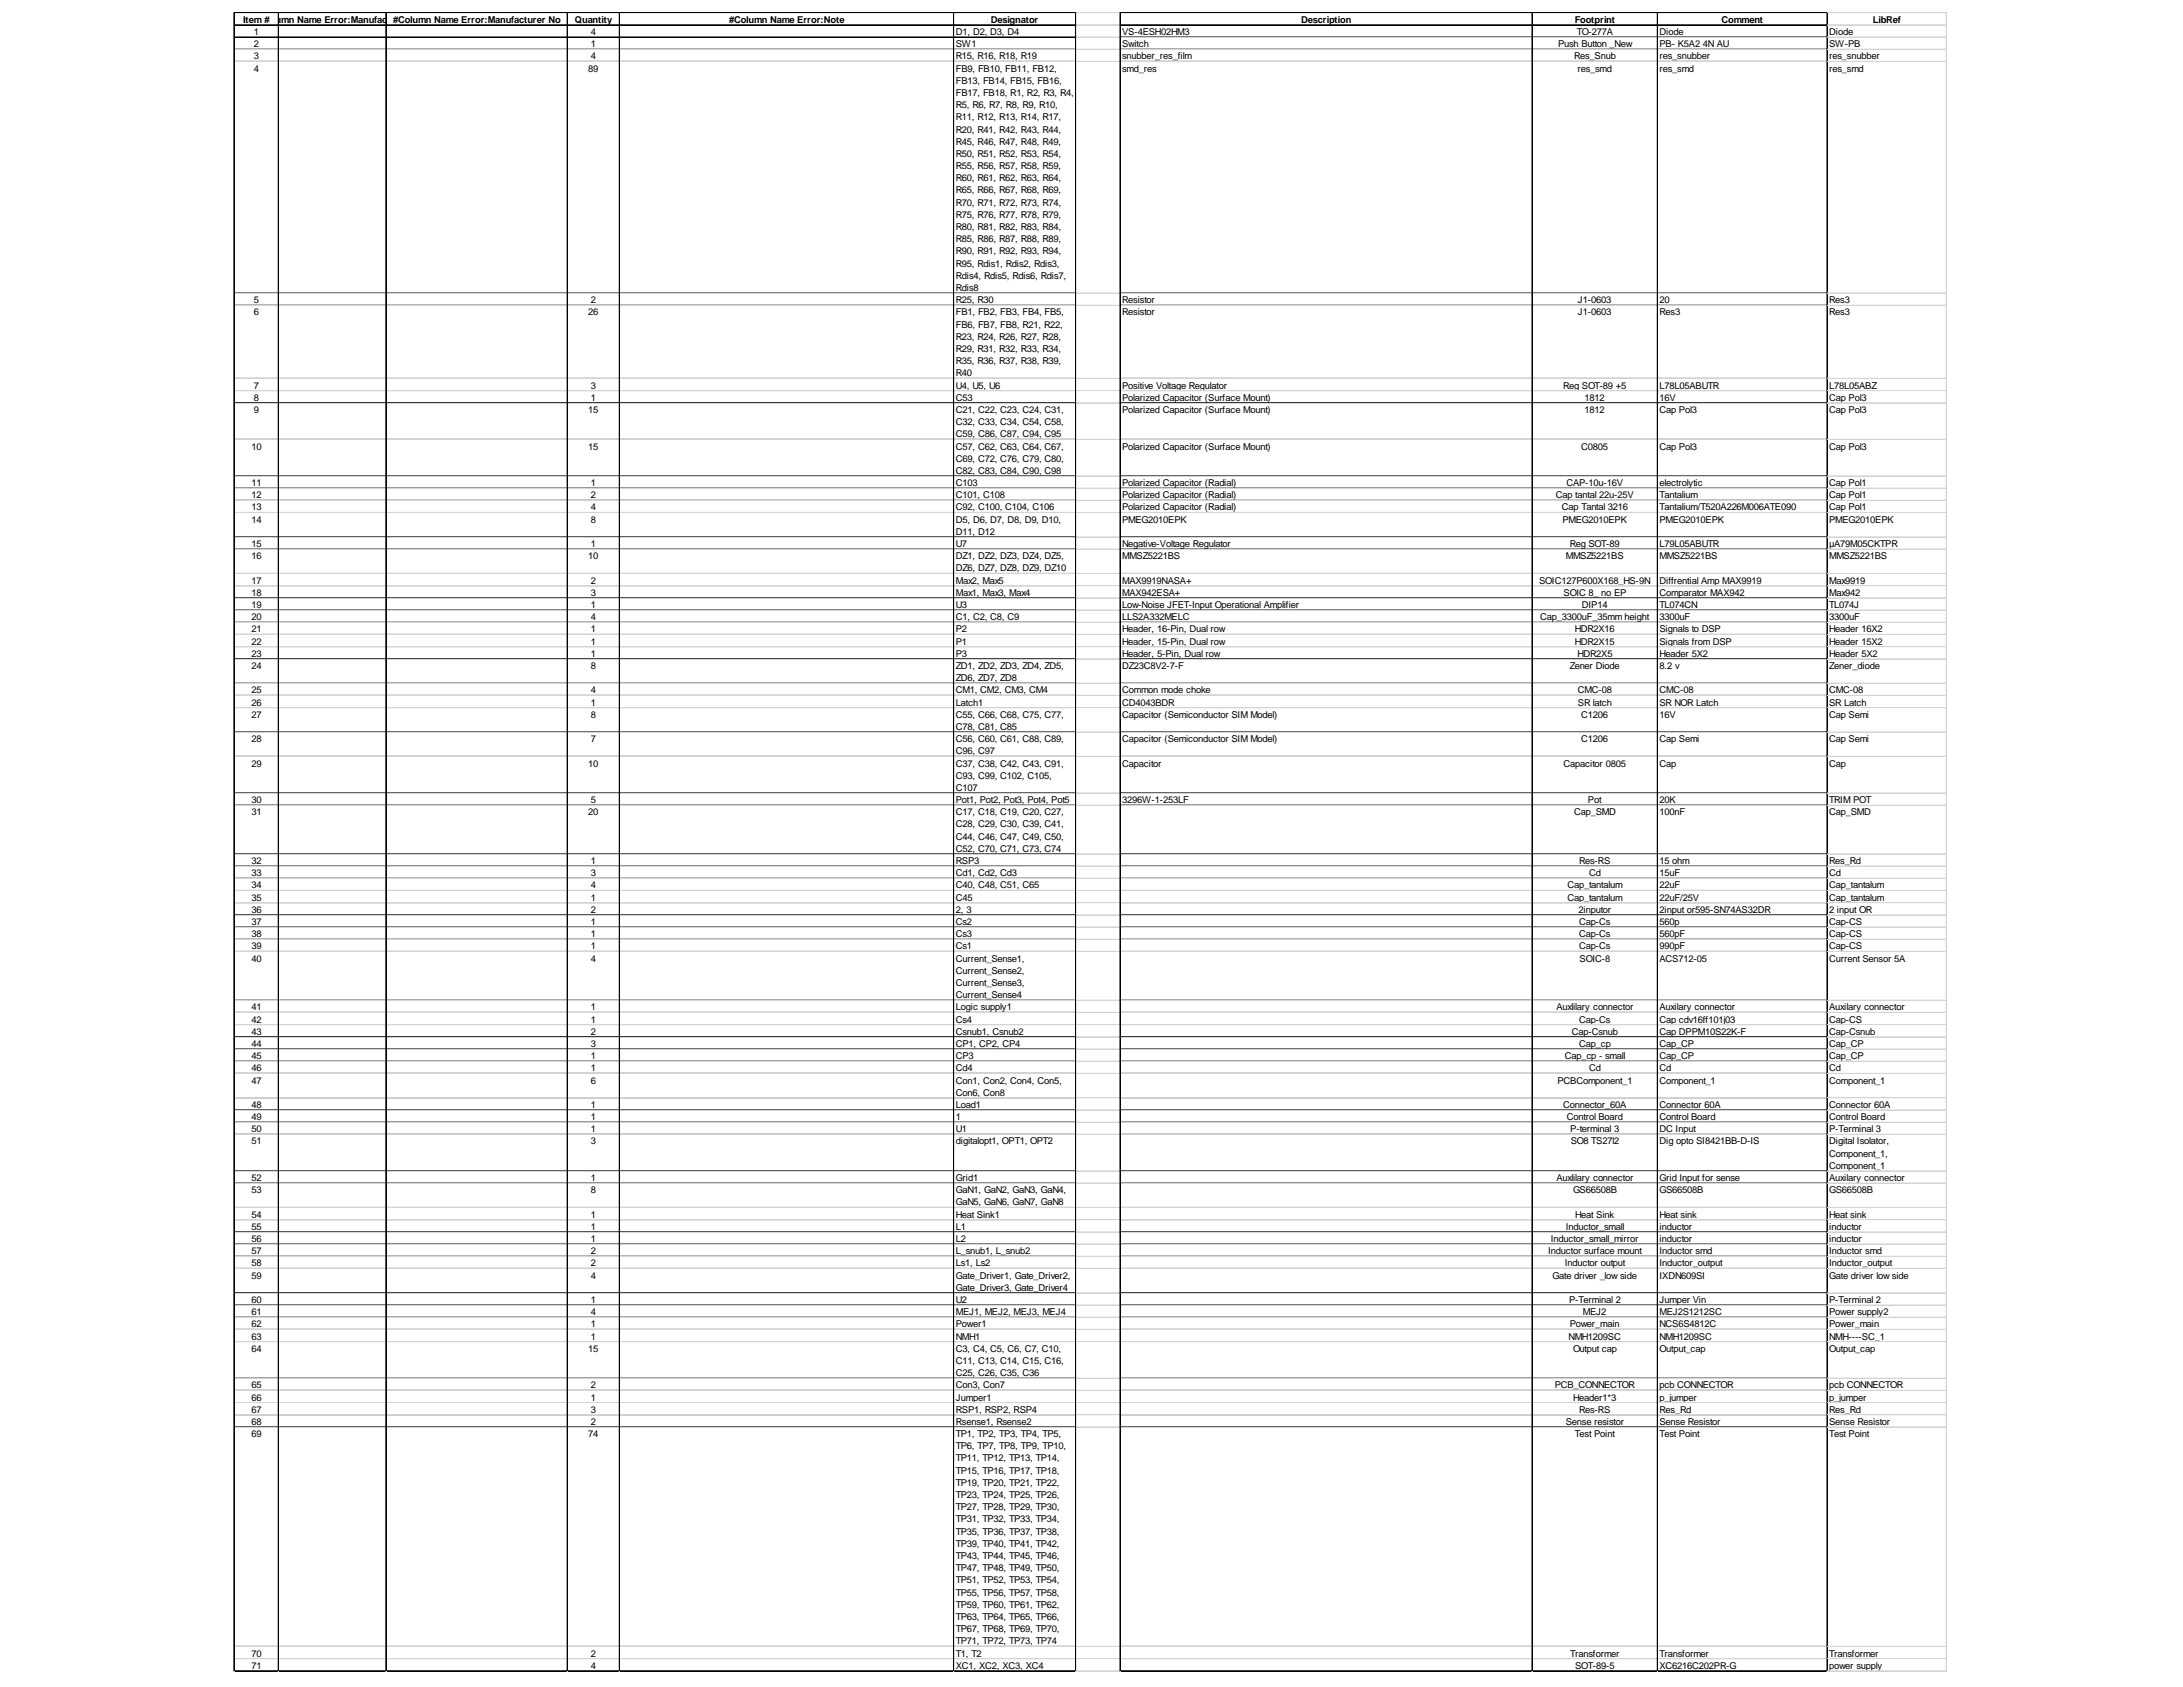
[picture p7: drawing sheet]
<svg xmlns="http://www.w3.org/2000/svg" width="279mm" height="216mm" viewBox="0 0 279 216" stroke-linecap="round" stroke-linejoin="round" font-family="sans-serif">
<defs><g id="words">
<g font-size="1.2">
<text x="31.1" y="2.9">Item #</text>
<text x="32.5" y="4.5">1</text>
<text x="32.8" y="2.9">#Colu</text>
<text x="36" y="2.9">mn Name Error:Manufac</text>
<text x="49.5" y="2.9">tu#rColumn Name Error:Manufacturer No</text>
<text x="51.2" y="2.9">er</text>
<text x="73.6" y="2.9">Quantity</text>
<text x="75.6" y="4.5">4</text>
<text x="93.3" y="2.9">#Column Name Error:Note</text>
<text x="122.3" y="4.5">D1, D2, D3, D4</text>
<text x="126.8" y="2.9">Designator</text>
<text x="143.6" y="4.5">VS-4ESH02HM3</text>
<text x="166.6" y="2.9">Description</text>
<text x="201.5" y="2.9">Footprint</text>
<text x="201.8" y="4.5">TO-277A</text>
<text x="212.4" y="4.5">Diode</text>
<text x="220.3" y="2.9">Comment</text>
<text x="234.1" y="4.5">Diode</text>
<text x="239.7" y="2.9">LibRef</text>
<text x="32.5" y="6">2</text>
<text x="32.5" y="7.6">3</text>
<text x="32.5" y="9.2">4</text>
<text x="75.3" y="9.2">89</text>
<text x="75.6" y="6">1</text>
<text x="75.6" y="7.6">4</text>
<text x="122.3" y="6">SW1</text>
<text x="122.3" y="7.6">R15, R16, R18, R19</text>
<text x="122.3" y="9.2">FB9, FB10, FB11, FB12,</text>
<text x="122.3" y="10.7">FB13, FB14, FB15, FB16,</text>
<text x="143.6" y="6">Switch</text>
<text x="143.6" y="7.6">snubber_res_film</text>
<text x="143.6" y="9.2">smd_res</text>
<text x="199.4" y="6">Push Button _New</text>
<text x="201.5" y="7.6">Res_Snub</text>
<text x="201.9" y="9.2">res_smd</text>
<text x="212.4" y="6">PB- K5A2</text>
<text x="212.4" y="7.6">res_snubber</text>
<text x="212.4" y="9.2">res_smd</text>
<text x="217.9" y="6">4N AU</text>
<text x="234.1" y="6">SW-PB</text>
<text x="234.1" y="7.6">res_snubber</text>
<text x="234.1" y="9.2">res_smd</text>
<text x="122.3" y="12.3">FB17, FB18, R1, R2, R3, R4,</text>
<text x="122.3" y="13.8">R5, R6, R7, R8, R9, R10,</text>
<text x="122.3" y="15.4">R11, R12, R13, R14, R17,</text>
<text x="122.3" y="17">R20, R41, R42, R43, R44,</text>
<text x="122.3" y="18.5">R45, R46, R47, R48, R49,</text>
<text x="122.3" y="20.1">R50, R51, R52, R53, R54,</text>
<text x="122.3" y="21.6">R55, R56, R57, R58, R59,</text>
<text x="122.3" y="23.2">R60, R61, R62, R63, R64,</text>
<text x="122.3" y="24.8">R65, R66, R67, R68, R69,</text>
<text x="122.3" y="26.3">R70, R71, R72, R73, R74,</text>
<text x="122.3" y="27.9">R75, R76, R77, R78, R79,</text>
<text x="122.3" y="29.4">R80, R81, R82, R83, R84,</text>
<text x="122.3" y="31">R85, R86, R87, R88, R89,</text>
<text x="122.3" y="32.6">R90, R91, R92, R93, R94,</text>
<text x="122.3" y="34.1">R95, Rdis1, Rdis2, Rdis3,</text>
<text x="122.3" y="35.7">Rdis4, Rdis5, Rdis6, Rdis7,</text>
<text x="32.5" y="38.8">5</text>
<text x="32.5" y="40.4">6</text>
<text x="75.3" y="40.4">26</text>
<text x="75.6" y="38.8">2</text>
<text x="122.3" y="37.2">Rdis8</text>
<text x="122.3" y="38.8">R25, R30</text>
<text x="122.3" y="40.4">FB1, FB2, FB3, FB4, FB5,</text>
<text x="122.3" y="41.9">FB6, FB7, FB8, R21, R22,</text>
<text x="143.6" y="38.8">Resistor</text>
<text x="143.6" y="40.4">Resistor</text>
<text x="202" y="38.8">J1-0603</text>
<text x="202" y="40.4">J1-0603</text>
<text x="212.4" y="38.8">20</text>
<text x="212.4" y="40.4">Res3</text>
<text x="234.1" y="38.8">Res3</text>
<text x="234.1" y="40.4">Res3</text>
<text x="122.3" y="43.5">R23, R24, R26, R27, R28,</text>
<text x="122.3" y="45">R29, R31, R32, R33, R34,</text>
<text x="122.3" y="46.6">R35, R36, R37, R38, R39,</text>
<text x="32.5" y="49.7">7</text>
<text x="32.5" y="51.3">8</text>
<text x="32.5" y="52.8">9</text>
<text x="75.3" y="52.8">15</text>
<text x="75.6" y="49.7">3</text>
<text x="75.6" y="51.3">1</text>
<text x="122.3" y="48.2">R40</text>
<text x="122.3" y="49.7">U4, U5, U6</text>
<text x="122.3" y="51.3">C53</text>
<text x="122.3" y="52.8">C21, C22, C23, C24, C31,</text>
<text x="143.6" y="49.7">Positive Voltage Regulator</text>
<text x="143.6" y="51.3">Polarized Capacitor (Surface Mount)</text>
<text x="143.6" y="52.8">Polarized Capacitor (Surface Mount)</text>
<text x="200" y="49.7">Reg SOT-89 +5</text>
<text x="202.8" y="51.3">1812</text>
<text x="202.8" y="52.8">1812</text>
<text x="212.4" y="49.7">L78L05ABUTR</text>
<text x="212.4" y="51.3">16V</text>
<text x="212.4" y="52.8">Cap Pol3</text>
<text x="234.1" y="49.7">L78L05ABZ</text>
<text x="234.1" y="51.3">Cap Pol3</text>
<text x="234.1" y="52.8">Cap Pol3</text>
<text x="32.2" y="57.5">10</text>
<text x="75.3" y="57.5">15</text>
<text x="122.3" y="54.4">C32, C33, C34, C54, C58,</text>
<text x="122.3" y="56">C59, C86, C87, C94, C95</text>
<text x="122.3" y="57.5">C57, C62, C63, C64, C67,</text>
<text x="122.3" y="59.1">C69, C72, C76, C79, C80,</text>
<text x="143.6" y="57.5">Polarized Capacitor (Surface Mount)</text>
<text x="202.4" y="57.5">C0805</text>
<text x="212.4" y="57.5">Cap Pol3</text>
<text x="234.1" y="57.5">Cap Pol3</text>
<text x="32.2" y="62.2">11</text>
<text x="32.2" y="63.8">12</text>
<text x="32.2" y="65.3">13</text>
<text x="75.6" y="62.2">1</text>
<text x="75.6" y="63.8">2</text>
<text x="75.6" y="65.3">4</text>
<text x="122.3" y="60.6">C82, C83, C84, C90, C98</text>
<text x="122.3" y="62.2">C103</text>
<text x="122.3" y="63.8">C101, C108</text>
<text x="122.3" y="65.3">C92, C100, C104, C106</text>
<text x="143.6" y="62.2">Polarized Capacitor (Radial)</text>
<text x="143.6" y="63.8">Polarized Capacitor (Radial)</text>
<text x="143.6" y="65.3">Polarized Capacitor (Radial)</text>
<text x="199.1" y="63.8">Cap tantal 22u-25V</text>
<text x="199.9" y="65.3">Cap Tantal 3216</text>
<text x="200.5" y="62.2">CAP-10u-16V</text>
<text x="212.4" y="62.2">electrolytic</text>
<text x="212.4" y="63.8">Tantalium</text>
<text x="212.4" y="65.3">Tantalium/T520A226M006ATE090</text>
<text x="234.1" y="62.2">Cap Pol1</text>
<text x="234.1" y="63.8">Cap Pol1</text>
<text x="234.1" y="65.3">Cap Pol1</text>
<text x="32.2" y="66.9">14</text>
<text x="32.2" y="70">15</text>
<text x="32.2" y="71.6">16</text>
<text x="75.3" y="71.6">10</text>
<text x="75.6" y="66.9">8</text>
<text x="75.6" y="70">1</text>
<text x="122.3" y="66.9">D5, D6, D7, D8, D9, D10,</text>
<text x="122.3" y="68.5">D11, D12</text>
<text x="122.3" y="70">U7</text>
<text x="122.3" y="71.6">DZ1, DZ2, DZ3, DZ4, DZ5,</text>
<text x="143.6" y="66.9">PMEG2010EPK</text>
<text x="143.6" y="70">Negative-Voltage Regulator</text>
<text x="143.6" y="71.6">MMSZ5221BS</text>
<text x="200" y="66.9">PMEG2010EPK</text>
<text x="200.4" y="71.6">MMSZ5221BS</text>
<text x="200.9" y="70">Reg SOT-89</text>
<text x="212.4" y="66.9">PMEG2010EPK</text>
<text x="212.4" y="70">L79L05ABUTR</text>
<text x="212.4" y="71.6">MMSZ5221BS</text>
<text x="234.1" y="66.9">PMEG2010EPK</text>
<text x="234.1" y="70">µA79M05CKTPR</text>
<text x="234.1" y="71.6">MMSZ5221BS</text>
<text x="32.2" y="74.7">17</text>
<text x="32.2" y="76.3">18</text>
<text x="32.2" y="77.8">19</text>
<text x="75.6" y="74.7">2</text>
<text x="75.6" y="76.3">3</text>
<text x="75.6" y="77.8">1</text>
<text x="122.3" y="73.1">DZ6, DZ7, DZ8, DZ9, DZ10</text>
<text x="122.3" y="74.7">Max2, Max5</text>
<text x="122.3" y="76.3">Max1, Max3, Max4</text>
<text x="122.3" y="77.8">U3</text>
<text x="143.6" y="74.7">MAX9919NASA+</text>
<text x="143.6" y="76.3">MAX942ESA+</text>
<text x="143.6" y="77.8">Low-Noise JFET-Input Operational Amplifier</text>
<text x="197" y="74.7">SOIC127P600X168_HS-9N</text>
<text x="200.1" y="76.3">SOIC 8_ no EP</text>
<text x="202.5" y="77.8">DIP14</text>
<text x="212.4" y="74.7">Diffrential Amp MAX9919</text>
<text x="212.4" y="76.3">Comparator MAX942</text>
<text x="212.4" y="77.8">TL074CN</text>
<text x="234.1" y="74.7">Max9919</text>
<text x="234.1" y="76.3">Max942</text>
<text x="234.1" y="77.8">TL074J</text>
<text x="32.2" y="79.4">20</text>
<text x="32.2" y="80.9">21</text>
<text x="32.2" y="82.5">22</text>
<text x="75.6" y="79.4">4</text>
<text x="75.6" y="80.9">1</text>
<text x="75.6" y="82.5">1</text>
<text x="122.3" y="79.4">C1, C2, C8, C9</text>
<text x="122.3" y="80.9">P2</text>
<text x="122.3" y="82.5">P1</text>
<text x="143.6" y="79.4">LLS2A332MELC</text>
<text x="143.6" y="80.9">Header, 16-Pin, Dual row</text>
<text x="143.6" y="82.5">Header, 15-Pin, Dual row</text>
<text x="197.1" y="79.4">Cap_3300uF_35mm height</text>
<text x="201.5" y="80.9">HDR2X16</text>
<text x="201.5" y="82.5">HDR2X15</text>
<text x="212.4" y="79.4">3300uF</text>
<text x="212.4" y="80.9">Signals to DSP</text>
<text x="212.4" y="82.5">Signals from DSP</text>
<text x="234.1" y="79.4">3300uF</text>
<text x="234.1" y="80.9">Header 16X2</text>
<text x="234.1" y="82.5">Header 15X2</text>
<text x="32.2" y="84.1">23</text>
<text x="32.2" y="85.6">24</text>
<text x="32.2" y="88.7">25</text>
<text x="75.6" y="84.1">1</text>
<text x="75.6" y="85.6">8</text>
<text x="75.6" y="88.7">4</text>
<text x="122.3" y="84.1">P3</text>
<text x="122.3" y="85.6">ZD1, ZD2, ZD3, ZD4, ZD5,</text>
<text x="122.3" y="87.2">ZD6, ZD7, ZD8</text>
<text x="122.3" y="88.7">CM1, CM2, CM3, CM4</text>
<text x="143.6" y="84.1">Header, 5-Pin, Dual row</text>
<text x="143.6" y="85.6">DZ23C8V2-7-F</text>
<text x="143.6" y="88.7">Common mode choke</text>
<text x="200.9" y="85.6">Zener Diode</text>
<text x="201.9" y="84.1">HDR2X5</text>
<text x="202" y="88.7">CMC-08</text>
<text x="212.4" y="84.1">Header 5X2</text>
<text x="212.4" y="85.6">8.2 v</text>
<text x="212.4" y="88.7">CMC-08</text>
<text x="234.1" y="84.1">Header 5X2</text>
<text x="234.1" y="85.6">Zener_diode</text>
<text x="234.1" y="88.7">CMC-08</text>
<text x="32.2" y="90.3">26</text>
<text x="32.2" y="91.9">27</text>
<text x="32.2" y="95">28</text>
<text x="75.6" y="90.3">1</text>
<text x="75.6" y="91.9">8</text>
<text x="75.6" y="95">7</text>
<text x="122.3" y="90.3">Latch1</text>
<text x="122.3" y="91.9">C55, C66, C68, C75, C77,</text>
<text x="122.3" y="93.4">C78, C81, C85</text>
<text x="122.3" y="95">C56, C60, C61, C88, C89,</text>
<text x="143.6" y="90.3">CD4043BDR</text>
<text x="143.6" y="91.9">Capacitor (Semiconductor SIM Model)</text>
<text x="143.6" y="95">Capacitor (Semiconductor SIM Model)</text>
<text x="202" y="90.3">SR latch</text>
<text x="202.4" y="91.9">C1206</text>
<text x="202.4" y="95">C1206</text>
<text x="212.4" y="90.3">SR NOR Latch</text>
<text x="212.4" y="91.9">16V</text>
<text x="212.4" y="95">Cap Semi</text>
<text x="234.1" y="90.3">SR Latch</text>
<text x="234.1" y="91.9">Cap Semi</text>
<text x="234.1" y="95">Cap Semi</text>
<text x="32.2" y="98.1">29</text>
<text x="75.3" y="98.1">10</text>
<text x="122.3" y="96.5">C96, C97</text>
<text x="122.3" y="98.1">C37, C38, C42, C43, C91,</text>
<text x="122.3" y="99.7">C93, C99, C102, C105,</text>
<text x="122.3" y="101.2">C107</text>
<text x="143.6" y="98.1">Capacitor</text>
<text x="200.1" y="98.1">Capacitor 0805</text>
<text x="212.4" y="98.1">Cap</text>
<text x="234.1" y="98.1">Cap</text>
<text x="32.2" y="102.8">30</text>
<text x="32.2" y="104.3">31</text>
<text x="75.3" y="104.3">20</text>
<text x="75.6" y="102.8">5</text>
<text x="122.3" y="102.8">Pot1, Pot2, Pot3, Pot4, Pot5</text>
<text x="122.3" y="104.3">C17, C18, C19, C20, C27,</text>
<text x="122.3" y="105.9">C28, C29, C30, C39, C41,</text>
<text x="122.3" y="107.5">C44, C46, C47, C49, C50,</text>
<text x="143.6" y="102.8">3296W-1-253LF</text>
<text x="201.5" y="104.3">Cap_SMD</text>
<text x="203.2" y="102.8">Pot</text>
<text x="212.4" y="102.8">20K</text>
<text x="212.4" y="104.3">100nF</text>
<text x="234.1" y="102.8">TRIM POT</text>
<text x="234.1" y="104.3">Cap_SMD</text>
<text x="32.2" y="110.6">32</text>
<text x="32.2" y="112.1">33</text>
<text x="32.2" y="113.7">34</text>
<text x="75.6" y="110.6">1</text>
<text x="75.6" y="112.1">3</text>
<text x="75.6" y="113.7">4</text>
<text x="122.3" y="109">C52, C70, C71, C73, C74</text>
<text x="122.3" y="110.6">RSP3</text>
<text x="122.3" y="112.1">Cd1, Cd2, Cd3</text>
<text x="122.3" y="113.7">C40, C48, C51, C65</text>
<text x="200.6" y="113.7">Cap_tantalum</text>
<text x="202.1" y="110.6">Res-RS</text>
<text x="203.4" y="112.1">Cd</text>
<text x="212.4" y="110.6">15 ohm</text>
<text x="212.4" y="112.1">15uF</text>
<text x="212.4" y="113.7">22uF</text>
<text x="234.1" y="110.6">Res_Rd</text>
<text x="234.1" y="112.1">Cd</text>
<text x="234.1" y="113.7">Cap_tantalum</text>
<text x="32.2" y="115.3">35</text>
<text x="32.2" y="116.8">36</text>
<text x="32.2" y="118.4">37</text>
<text x="32.2" y="119.9">38</text>
<text x="75.6" y="115.3">1</text>
<text x="75.6" y="116.8">2</text>
<text x="75.6" y="118.4">1</text>
<text x="75.6" y="119.9">1</text>
<text x="122.3" y="115.3">C45</text>
<text x="122.3" y="116.8">2, 3</text>
<text x="122.3" y="118.4">Cs2</text>
<text x="122.3" y="119.9">Cs3</text>
<text x="200.6" y="115.3">Cap_tantalum</text>
<text x="202" y="116.8">2inputor</text>
<text x="202.1" y="118.4">Cap-Cs</text>
<text x="202.1" y="119.9">Cap-Cs</text>
<text x="212.4" y="115.3">22uF/25V</text>
<text x="212.4" y="116.8">2input or595-SN74AS32DR</text>
<text x="212.4" y="118.4">560p</text>
<text x="212.4" y="119.9">560pF</text>
<text x="234.1" y="115.3">Cap_tantalum</text>
<text x="234.1" y="116.8">2 input OR</text>
<text x="234.1" y="118.4">Cap-CS</text>
<text x="234.1" y="119.9">Cap-CS</text>
<text x="32.2" y="121.5">39</text>
<text x="32.2" y="123.1">40</text>
<text x="75.6" y="121.5">1</text>
<text x="75.6" y="123.1">4</text>
<text x="122.3" y="121.5">Cs1</text>
<text x="122.3" y="123.1">Current_Sense1,</text>
<text x="122.3" y="124.6">Current_Sense2,</text>
<text x="202.1" y="121.5">Cap-Cs</text>
<text x="202.2" y="123.1">SOIC-8</text>
<text x="212.4" y="121.5">990pF</text>
<text x="212.4" y="123.1">ACS712-05</text>
<text x="234.1" y="121.5">Cap-CS</text>
<text x="234.1" y="123.1">Current Sensor 5A</text>
<text x="32.2" y="129.3">41</text>
<text x="32.2" y="130.9">42</text>
<text x="75.6" y="129.3">1</text>
<text x="75.6" y="130.9">1</text>
<text x="122.3" y="126.2">Current_Sense3,</text>
<text x="122.3" y="127.7">Current_Sense4</text>
<text x="122.3" y="129.3">Logic supply1</text>
<text x="122.3" y="130.9">Cs4</text>
<text x="199.2" y="129.3">Auxlilary connector</text>
<text x="202.1" y="130.9">Cap-Cs</text>
<text x="212.4" y="129.3">Auxilary connector</text>
<text x="212.4" y="130.9">Cap cdv16ff101j03</text>
<text x="234.1" y="129.3">Auxilary connector</text>
<text x="234.1" y="130.9">Cap-CS</text>
<text x="32.2" y="132.4">43</text>
<text x="32.2" y="134">44</text>
<text x="32.2" y="135.5">45</text>
<text x="32.2" y="137.1">46</text>
<text x="75.6" y="132.4">2</text>
<text x="75.6" y="134">3</text>
<text x="75.6" y="135.5">1</text>
<text x="75.6" y="137.1">1</text>
<text x="122.3" y="132.4">Csnub1, Csnub2</text>
<text x="122.3" y="134">CP1, CP2, CP4</text>
<text x="122.3" y="135.5">CP3</text>
<text x="122.3" y="137.1">Cd4</text>
<text x="200.3" y="135.5">Cap_cp - small</text>
<text x="201.2" y="132.4">Cap-Csnub</text>
<text x="202.1" y="134">Cap_cp</text>
<text x="203.4" y="137.1">Cd</text>
<text x="212.4" y="132.4">Cap DPPM10S22K-F</text>
<text x="212.4" y="134">Cap_CP</text>
<text x="212.4" y="135.5">Cap_CP</text>
<text x="212.4" y="137.1">Cd</text>
<text x="234.1" y="132.4">Cap-Csnub</text>
<text x="234.1" y="134">Cap_CP</text>
<text x="234.1" y="135.5">Cap_CP</text>
<text x="234.1" y="137.1">Cd</text>
<text x="32.2" y="138.7">47</text>
<text x="32.2" y="141.8">48</text>
<text x="32.2" y="143.3">49</text>
<text x="75.6" y="138.7">6</text>
<text x="75.6" y="141.8">1</text>
<text x="75.6" y="143.3">1</text>
<text x="122.3" y="138.7">Con1, Con2, Con4, Con5,</text>
<text x="122.3" y="140.2">Con6, Con8</text>
<text x="122.3" y="141.8">Load1</text>
<text x="122.3" y="143.3">1</text>
<text x="199.3" y="138.7">PCBComponent_1</text>
<text x="200" y="141.8">Connector_60A</text>
<text x="200.5" y="143.3">Control Board</text>
<text x="212.4" y="138.7">Component_1</text>
<text x="212.4" y="141.8">Connector 60A</text>
<text x="212.4" y="143.3">Control Board</text>
<text x="234.1" y="138.7">Component_1</text>
<text x="234.1" y="141.8">Connector 60A</text>
<text x="234.1" y="143.3">Control Board</text>
<text x="32.2" y="144.9">50</text>
<text x="32.2" y="146.5">51</text>
<text x="75.6" y="144.9">1</text>
<text x="75.6" y="146.5">3</text>
<text x="122.3" y="144.9">U1</text>
<text x="122.3" y="146.5">digitalopt1, OPT1, OPT2</text>
<text x="201" y="144.9">P-terminal 3</text>
<text x="201" y="146.5">SO8 TS27l2</text>
<text x="212.4" y="144.9">DC Input</text>
<text x="212.4" y="146.5">Dig opto SI8421BB-D-IS</text>
<text x="234.1" y="144.9">P-Terminal 3</text>
<text x="234.1" y="146.5">Digital Isolator,</text>
<text x="234.1" y="148">Component_1,</text>
<text x="234.1" y="149.6">Component_1</text>
<text x="32.2" y="151.1">52</text>
<text x="32.2" y="152.7">53</text>
<text x="32.2" y="155.8">54</text>
<text x="75.6" y="151.1">1</text>
<text x="75.6" y="152.7">8</text>
<text x="75.6" y="155.8">1</text>
<text x="122.3" y="151.1">Grid1</text>
<text x="122.3" y="152.7">GaN1, GaN2, GaN3, GaN4,</text>
<text x="122.3" y="154.3">GaN5, GaN6, GaN7, GaN8</text>
<text x="122.3" y="155.8">Heat Sink1</text>
<text x="199.2" y="151.1">Auxlilary connector</text>
<text x="201.3" y="152.7">GS66508B</text>
<text x="201.6" y="155.8">Heat Sink</text>
<text x="212.4" y="151.1">Grid Input for sense</text>
<text x="212.4" y="152.7">GS66508B</text>
<text x="212.4" y="155.8">Heat sink</text>
<text x="234.1" y="151.1">Auxilary connector</text>
<text x="234.1" y="152.7">GS66508B</text>
<text x="234.1" y="155.8">Heat sink</text>
<text x="32.2" y="157.4">55</text>
<text x="32.2" y="159">56</text>
<text x="32.2" y="160.5">57</text>
<text x="75.6" y="157.4">1</text>
<text x="75.6" y="159">1</text>
<text x="75.6" y="160.5">2</text>
<text x="122.3" y="157.4">L1</text>
<text x="122.3" y="159">L2</text>
<text x="122.3" y="160.5">L_snub1, L_snub2</text>
<text x="198.1" y="160.5">Inductor surface mount</text>
<text x="198.5" y="159">Inductor_small_mirror</text>
<text x="200.4" y="157.4">Inductor_small</text>
<text x="212.4" y="157.4">inductor</text>
<text x="212.4" y="159">inductor</text>
<text x="212.4" y="160.5">Inductor smd</text>
<text x="234.1" y="157.4">inductor</text>
<text x="234.1" y="159">inductor</text>
<text x="234.1" y="160.5">Inductor smd</text>
<text x="32.2" y="162.1">58</text>
<text x="32.2" y="163.6">59</text>
<text x="32.2" y="166.8">60</text>
<text x="75.6" y="162.1">2</text>
<text x="75.6" y="163.6">4</text>
<text x="75.6" y="166.8">1</text>
<text x="122.3" y="162.1">Ls1, Ls2</text>
<text x="122.3" y="163.6">Gate_Driver1, Gate_Driver2,</text>
<text x="122.3" y="165.2">Gate_Driver3, Gate_Driver4</text>
<text x="122.3" y="166.8">U2</text>
<text x="198.7" y="163.6">Gate driver _low side</text>
<text x="200.3" y="162.1">Inductor output</text>
<text x="200.8" y="166.8">P-Terminal 2</text>
<text x="212.4" y="162.1">Inductor_output</text>
<text x="212.4" y="163.6">IXDN609SI</text>
<text x="212.4" y="166.8">Jumper Vin</text>
<text x="234.1" y="162.1">Inductor_output</text>
<text x="234.1" y="163.6">Gate driver low side</text>
<text x="234.1" y="166.8">P-Terminal 2</text>
<text x="32.2" y="168.3">61</text>
<text x="32.2" y="169.9">62</text>
<text x="32.2" y="171.4">63</text>
<text x="32.2" y="173">64</text>
<text x="75.3" y="173">15</text>
<text x="75.6" y="168.3">4</text>
<text x="75.6" y="169.9">1</text>
<text x="75.6" y="171.4">1</text>
<text x="122.3" y="168.3">MEJ1, MEJ2, MEJ3, MEJ4</text>
<text x="122.3" y="169.9">Power1</text>
<text x="122.3" y="171.4">NMH1</text>
<text x="122.3" y="173">C3, C4, C5, C6, C7, C10,</text>
<text x="200.8" y="171.4">NMH1209SC</text>
<text x="200.9" y="169.9">Power_main</text>
<text x="201.3" y="173">Output cap</text>
<text x="202.6" y="168.3">MEJ2</text>
<text x="212.4" y="168.3">MEJ2S1212SC</text>
<text x="212.4" y="169.9">NCS6S4812C</text>
<text x="212.4" y="171.4">NMH1209SC</text>
<text x="212.4" y="173">Output_cap</text>
<text x="234.1" y="168.3">Power supply2</text>
<text x="234.1" y="169.9">Power_main</text>
<text x="234.1" y="171.4">NMH----SC_1</text>
<text x="234.1" y="173">Output_cap</text>
<text x="32.2" y="177.7">65</text>
<text x="32.2" y="179.2">66</text>
<text x="75.6" y="177.7">2</text>
<text x="75.6" y="179.2">1</text>
<text x="122.3" y="174.6">C11, C13, C14, C15, C16,</text>
<text x="122.3" y="176.1">C25, C26, C35, C36</text>
<text x="122.3" y="177.7">Con3, Con7</text>
<text x="122.3" y="179.2">Jumper1</text>
<text x="199" y="177.7">PCB_CONNECTOR</text>
<text x="201.3" y="179.2">Header1*3</text>
<text x="212.4" y="177.7">pcb CONNECTOR</text>
<text x="212.4" y="179.2">p_jumper</text>
<text x="234.1" y="177.7">pcb CONNECTOR</text>
<text x="234.1" y="179.2">p_jumper</text>
<text x="32.2" y="180.8">67</text>
<text x="32.2" y="182.4">68</text>
<text x="32.2" y="183.9">69</text>
<text x="75.3" y="183.9">74</text>
<text x="75.6" y="180.8">3</text>
<text x="75.6" y="182.4">2</text>
<text x="122.3" y="180.8">RSP1, RSP2, RSP4</text>
<text x="122.3" y="182.4">Rsense1, Rsense2</text>
<text x="122.3" y="183.9">TP1, TP2, TP3, TP4, TP5,</text>
<text x="122.3" y="185.5">TP6, TP7, TP8, TP9, TP10,</text>
<text x="200.4" y="182.4">Sense resistor</text>
<text x="201.5" y="183.9">Test Point</text>
<text x="202.1" y="180.8">Res-RS</text>
<text x="212.4" y="180.8">Res_Rd</text>
<text x="212.4" y="182.4">Sense Resistor</text>
<text x="212.4" y="183.9">Test Point</text>
<text x="234.1" y="180.8">Res_Rd</text>
<text x="234.1" y="182.4">Sense Resistor</text>
<text x="234.1" y="183.9">Test Point</text>
<text x="122.3" y="187">TP11, TP12, TP13, TP14,</text>
<text x="122.3" y="188.6">TP15, TP16, TP17, TP18,</text>
<text x="122.3" y="190.2">TP19, TP20, TP21, TP22,</text>
<text x="122.3" y="191.7">TP23, TP24, TP25, TP26,</text>
<text x="122.3" y="193.3">TP27, TP28, TP29, TP30,</text>
<text x="122.3" y="194.8">TP31, TP32, TP33, TP34,</text>
<text x="122.3" y="196.4">TP35, TP36, TP37, TP38,</text>
<text x="122.3" y="198">TP39, TP40, TP41, TP42,</text>
<text x="122.3" y="199.5">TP43, TP44, TP45, TP46,</text>
<text x="122.3" y="201.1">TP47, TP48, TP49, TP50,</text>
<text x="122.3" y="202.6">TP51, TP52, TP53, TP54,</text>
<text x="122.3" y="204.2">TP55, TP56, TP57, TP58,</text>
<text x="122.3" y="205.8">TP59, TP60, TP61, TP62,</text>
<text x="122.3" y="207.3">TP63, TP64, TP65, TP66,</text>
<text x="122.3" y="208.9">TP67, TP68, TP69, TP70,</text>
<text x="32.2" y="212">70</text>
<text x="32.2" y="213.6">71</text>
<text x="75.6" y="212">2</text>
<text x="75.6" y="213.6">4</text>
<text x="122.3" y="210.4">TP71, TP72, TP73, TP74</text>
<text x="122.3" y="212">T1, T2</text>
<text x="122.3" y="213.6">XC1, XC2, XC3, XC4</text>
<text x="201" y="212">Transformer</text>
<text x="201.6" y="213.6">SOT-89-5</text>
<text x="212.4" y="212">Transformer</text>
<text x="212.4" y="213.6">XC6216C202PR-G</text>
<text x="234.1" y="212">Transformer</text>
<text x="234.1" y="213.6">power supply</text>
</g>
</g></defs>
<g fill="none" stroke="#000" stroke-width=".13">
<path d="M29.9 1.6v212.3M30 1.6v212.3M30 1.6h107.7M30 3.2h107.7M30 4.7h5.6M30 4.8h5.6M30 6.3h5.6M30 7.9h5.6M35.6 1.7v212.2M35.7 4.7h13.7M35.7 4.8h13.7M35.7 6.3h13.7"/>
<path d="M35.7 7.9h13.7M49.4 1.7v212.2M49.5 4.7h23.1M49.5 4.8h23.1M49.5 6.3h23.1M49.5 7.9h23.1M72.6 1.7v212.2M72.7 4.7h6.6M72.7 4.8h6.6M72.7 6.3h6.6M72.7 7.9h6.6M79.3 1.7v212.2"/>
<path d="M79.3 4.7h42.8M79.3 4.8h42.8M79.3 6.3h42.8M79.3 7.9h42.8M122.1 1.7v212.2M122.1 4.7h15.6M122.1 4.8h15.6M122.1 6.3h15.6M122.1 7.9h15.6M137.7 1.7v212.2M143.3 1.6v212.3M143.4 1.6v212.3"/>
<path d="M143.4 1.6h90.5M143.4 3.2h90.5M143.4 4.7h52.7M143.4 6.3h52.7M143.4 7.9h52.7M196.1 1.7v212.2M196.1 4.7h16M196.1 6.3h16M196.1 7.9h16M212.1 1.7v212.2M212.2 1.7v212.2M212.2 4.7h21.6"/>
<path d="M212.2 6.3h21.6M212.2 7.9h21.6M233.8 1.7v212.2M233.9 1.7v212.2M30 37.5h5.6M30 39.1h5.6M35.7 37.5h13.7M35.7 39.1h13.7M49.5 37.5h23.1M49.5 39.1h23.1M72.7 37.5h6.6M72.7 39.1h6.6"/>
<path d="M79.3 37.5h42.8M79.3 39.1h42.8M122.1 37.5h15.6M122.1 39.1h15.6M143.4 37.5h52.7M143.4 39.1h52.7M196.1 37.5h16M196.1 39.1h16M212.2 37.5h21.6M212.2 39.1h21.6M30 48.4h5.6M30 50h5.6"/>
<path d="M30 51.5h5.6M30 56.2h5.6M35.7 48.4h13.7M35.7 50h13.7M35.7 51.5h13.7M35.7 56.2h13.7M49.5 48.4h23.1M49.5 50h23.1M49.5 51.5h23.1M49.5 56.2h23.1M72.7 48.4h6.6M72.7 50h6.6"/>
<path d="M72.7 51.5h6.6M72.7 56.2h6.6M79.3 48.4h42.8M79.3 50h42.8M79.3 51.5h42.8M79.3 56.2h42.8M122.1 48.4h15.6M122.1 50h15.6M122.1 51.5h15.6M122.1 56.2h15.6M143.4 48.4h52.7M143.4 50h52.7"/>
<path d="M143.4 51.5h52.7M143.4 56.2h52.7M196.1 48.4h16M196.1 50h16M196.1 51.5h16M196.1 56.2h16M212.2 48.4h21.6M212.2 50h21.6M212.2 51.5h21.6M212.2 56.2h21.6M30 60.9h5.6M30 62.5h5.6"/>
<path d="M30 64h5.6M30 65.6h5.6M30 68.7h5.6M30 70.3h5.6M30 73.4h5.6M30 74.9h5.6M30 76.5h5.6M30 78.1h5.6M30 79.6h5.6M35.7 60.9h13.7M35.7 62.5h13.7M35.7 64h13.7"/>
<path d="M35.7 65.6h13.7M35.7 68.7h13.7M35.7 70.3h13.7M35.7 73.4h13.7M35.7 74.9h13.7M35.7 76.5h13.7M35.7 78.1h13.7M35.7 79.6h13.7M49.5 60.9h23.1M49.5 62.5h23.1M49.5 64h23.1M49.5 65.6h23.1"/>
<path d="M49.5 68.7h23.1M49.5 70.3h23.1M49.5 73.4h23.1M49.5 74.9h23.1M49.5 76.5h23.1M49.5 78.1h23.1M49.5 79.6h23.1M72.7 60.9h6.6M72.7 62.5h6.6M72.7 64h6.6M72.7 65.6h6.6M72.7 68.7h6.6"/>
<path d="M72.7 70.3h6.6M72.7 73.4h6.6M72.7 74.9h6.6M72.7 76.5h6.6M72.7 78.1h6.6M72.7 79.6h6.6M79.3 60.9h42.8M79.3 62.5h42.8M79.3 64h42.8M79.3 65.6h42.8M79.3 68.7h42.8M79.3 70.3h42.8"/>
<path d="M79.3 73.4h42.8M79.3 74.9h42.8M79.3 76.5h42.8M79.3 78.1h42.8M79.3 79.6h42.8M122.1 60.9h15.6M122.1 62.5h15.6M122.1 64h15.6M122.1 65.6h15.6M122.1 68.7h15.6M122.1 70.3h15.6M122.1 73.4h15.6"/>
<path d="M122.1 74.9h15.6M122.1 76.5h15.6M122.1 78.1h15.6M122.1 79.6h15.6M143.4 60.9h52.7M143.4 62.5h52.7M143.4 64h52.7M143.4 65.6h52.7M143.4 68.7h52.7M143.4 70.3h52.7M143.4 73.4h52.7M143.4 74.9h52.7"/>
<path d="M143.4 76.5h52.7M143.4 78.1h52.7M143.4 79.6h52.7M196.1 60.9h16M196.1 62.5h16M196.1 64h16M196.1 65.6h16M196.1 68.7h16M196.1 70.3h16M196.1 73.4h16M196.1 74.9h16M196.1 76.5h16"/>
<path d="M196.1 78.1h16M196.1 79.6h16M212.2 60.9h21.6M212.2 62.5h21.6M212.2 64h21.6M212.2 65.6h21.6M212.2 68.7h21.6M212.2 70.3h21.6M212.2 73.4h21.6M212.2 74.9h21.6M212.2 76.5h21.6M212.2 78.1h21.6"/>
<path d="M212.2 79.6h21.6M30 81.2h5.6M30 82.8h5.6M30 84.3h5.6M30 87.4h5.6M30 89h5.6M30 90.6h5.6M30 93.7h5.6M30 96.8h5.6M35.7 81.2h13.7M35.7 82.8h13.7M35.7 84.3h13.7"/>
<path d="M35.7 87.4h13.7M35.7 89h13.7M35.7 90.6h13.7M35.7 93.7h13.7M35.7 96.8h13.7M49.5 81.2h23.1M49.5 82.8h23.1M49.5 84.3h23.1M49.5 87.4h23.1M49.5 89h23.1M49.5 90.6h23.1M49.5 93.7h23.1"/>
<path d="M49.5 96.8h23.1M72.7 81.2h6.6M72.7 82.8h6.6M72.7 84.3h6.6M72.7 87.4h6.6M72.7 89h6.6M72.7 90.6h6.6M72.7 93.7h6.6M72.7 96.8h6.6M79.3 81.2h42.8M79.3 82.8h42.8M79.3 84.3h42.8"/>
<path d="M79.3 87.4h42.8M79.3 89h42.8M79.3 90.6h42.8M79.3 93.7h42.8M79.3 96.8h42.8M122.1 81.2h15.6M122.1 82.8h15.6M122.1 84.3h15.6M122.1 87.4h15.6M122.1 89h15.6M122.1 90.6h15.6M122.1 93.7h15.6"/>
<path d="M122.1 96.8h15.6M143.4 81.2h52.7M143.4 82.8h52.7M143.4 84.3h52.7M143.4 87.4h52.7M143.4 89h52.7M143.4 90.6h52.7M143.4 93.7h52.7M143.4 96.8h52.7M196.1 81.2h16M196.1 82.8h16M196.1 84.3h16"/>
<path d="M196.1 87.4h16M196.1 89h16M196.1 90.6h16M196.1 93.7h16M196.1 96.8h16M212.2 81.2h21.6M212.2 82.8h21.6M212.2 84.3h21.6M212.2 87.4h21.6M212.2 89h21.6M212.2 90.6h21.6M212.2 93.7h21.6"/>
<path d="M212.2 96.8h21.6M30 101.5h5.6M30 103h5.6M30 109.3h5.6M30 110.8h5.6M30 112.4h5.6M30 114h5.6M30 115.5h5.6M30 117.1h5.6M30 118.6h5.6M35.7 101.5h13.7M35.7 103h13.7"/>
<path d="M35.7 109.3h13.7M35.7 110.8h13.7M35.7 112.4h13.7M35.7 114h13.7M35.7 115.5h13.7M35.7 117.1h13.7M35.7 118.6h13.7M49.5 101.5h23.1M49.5 103h23.1M49.5 109.3h23.1M49.5 110.8h23.1M49.5 112.4h23.1"/>
<path d="M49.5 114h23.1M49.5 115.5h23.1M49.5 117.1h23.1M49.5 118.6h23.1M72.7 101.5h6.6M72.7 103h6.6M72.7 109.3h6.6M72.7 110.8h6.6M72.7 112.4h6.6M72.7 114h6.6M72.7 115.5h6.6M72.7 117.1h6.6"/>
<path d="M72.7 118.6h6.6M79.3 101.5h42.8M79.3 103h42.8M79.3 109.3h42.8M79.3 110.8h42.8M79.3 112.4h42.8M79.3 114h42.8M79.3 115.5h42.8M79.3 117.1h42.8M79.3 118.6h42.8M122.1 101.5h15.6M122.1 103h15.6"/>
<path d="M122.1 109.3h15.6M122.1 110.8h15.6M122.1 112.4h15.6M122.1 114h15.6M122.1 115.5h15.6M122.1 117.1h15.6M122.1 118.6h15.6M143.4 101.5h52.7M143.4 103h52.7M143.4 109.3h52.7M143.4 110.8h52.7M143.4 112.4h52.7"/>
<path d="M143.4 114h52.7M143.4 115.5h52.7M143.4 117.1h52.7M143.4 118.6h52.7M196.1 101.5h16M196.1 103h16M196.1 109.3h16M196.1 110.8h16M196.1 112.4h16M196.1 114h16M196.1 115.5h16M196.1 117.1h16"/>
<path d="M196.1 118.6h16M212.2 101.5h21.6M212.2 103h21.6M212.2 109.3h21.6M212.2 110.8h21.6M212.2 112.4h21.6M212.2 114h21.6M212.2 115.5h21.6M212.2 117.1h21.6M212.2 118.6h21.6M30 120.2h5.6M30 121.8h5.6"/>
<path d="M30 128h5.6M30 129.6h5.6M30 131.1h5.6M30 132.7h5.6M30 134.2h5.6M30 135.8h5.6M30 137.4h5.6M35.7 120.2h13.7M35.7 121.8h13.7M35.7 128h13.7M35.7 129.6h13.7M35.7 131.1h13.7"/>
<path d="M35.7 132.7h13.7M35.7 134.2h13.7M35.7 135.8h13.7M35.7 137.4h13.7M49.5 120.2h23.1M49.5 121.8h23.1M49.5 128h23.1M49.5 129.6h23.1M49.5 131.1h23.1M49.5 132.7h23.1M49.5 134.2h23.1M49.5 135.8h23.1"/>
<path d="M49.5 137.4h23.1M72.7 120.2h6.6M72.7 121.8h6.6M72.7 128h6.6M72.7 129.6h6.6M72.7 131.1h6.6M72.7 132.7h6.6M72.7 134.2h6.6M72.7 135.8h6.6M72.7 137.4h6.6M79.3 120.2h42.8M79.3 121.8h42.8"/>
<path d="M79.3 128h42.8M79.3 129.6h42.8M79.3 131.1h42.8M79.3 132.7h42.8M79.3 134.2h42.8M79.3 135.8h42.8M79.3 137.4h42.8M122.1 120.2h15.6M122.1 121.8h15.6M122.1 128h15.6M122.1 129.6h15.6M122.1 131.1h15.6"/>
<path d="M122.1 132.7h15.6M122.1 134.2h15.6M122.1 135.8h15.6M122.1 137.4h15.6M143.4 120.2h52.7M143.4 121.8h52.7M143.4 128h52.7M143.4 129.6h52.7M143.4 131.1h52.7M143.4 132.7h52.7M143.4 134.2h52.7M143.4 135.8h52.7"/>
<path d="M143.4 137.4h52.7M196.1 120.2h16M196.1 121.8h16M196.1 128h16M196.1 129.6h16M196.1 131.1h16M196.1 132.7h16M196.1 134.2h16M196.1 135.8h16M196.1 137.4h16M212.2 120.2h21.6M212.2 121.8h21.6"/>
<path d="M212.2 128h21.6M212.2 129.6h21.6M212.2 131.1h21.6M212.2 132.7h21.6M212.2 134.2h21.6M212.2 135.8h21.6M212.2 137.4h21.6M30 140.5h5.6M30 142h5.6M30 143.6h5.6M30 145.2h5.6M30 149.8h5.6"/>
<path d="M30 151.4h5.6M30 154.5h5.6M30 156.1h5.6M30 157.6h5.6M30 159.2h5.6M35.7 140.5h13.7M35.7 142h13.7M35.7 143.6h13.7M35.7 145.2h13.7M35.7 149.8h13.7M35.7 151.4h13.7M35.7 154.5h13.7"/>
<path d="M35.7 156.1h13.7M35.7 157.6h13.7M35.7 159.2h13.7M49.5 140.5h23.1M49.5 142h23.1M49.5 143.6h23.1M49.5 145.2h23.1M49.5 149.8h23.1M49.5 151.4h23.1M49.5 154.5h23.1M49.5 156.1h23.1M49.5 157.6h23.1"/>
<path d="M49.5 159.2h23.1M72.7 140.5h6.6M72.7 142h6.6M72.7 143.6h6.6M72.7 145.2h6.6M72.7 149.8h6.6M72.7 151.4h6.6M72.7 154.5h6.6M72.7 156.1h6.6M72.7 157.6h6.6M72.7 159.2h6.6M79.3 140.5h42.8"/>
<path d="M79.3 142h42.8M79.3 143.6h42.8M79.3 145.2h42.8M79.3 149.8h42.8M79.3 151.4h42.8M79.3 154.5h42.8M79.3 156.1h42.8M79.3 157.6h42.8M79.3 159.2h42.8M122.1 140.5h15.6M122.1 142h15.6M122.1 143.6h15.6"/>
<path d="M122.1 145.2h15.6M122.1 149.8h15.6M122.1 151.4h15.6M122.1 154.5h15.6M122.1 156.1h15.6M122.1 157.6h15.6M122.1 159.2h15.6M143.4 140.5h52.7M143.4 142h52.7M143.4 143.6h52.7M143.4 145.2h52.7M143.4 149.8h52.7"/>
<path d="M143.4 151.4h52.7M143.4 154.5h52.7M143.4 156.1h52.7M143.4 157.6h52.7M143.4 159.2h52.7M196.1 140.5h16M196.1 142h16M196.1 143.6h16M196.1 145.2h16M196.1 149.8h16M196.1 151.4h16M196.1 154.5h16"/>
<path d="M196.1 156.1h16M196.1 157.6h16M196.1 159.2h16M212.2 140.5h21.6M212.2 142h21.6M212.2 143.6h21.6M212.2 145.2h21.6M212.2 149.8h21.6M212.2 151.4h21.6M212.2 154.5h21.6M212.2 156.1h21.6M212.2 157.6h21.6"/>
<path d="M212.2 159.2h21.6M30 160.8h5.6M30 162.3h5.6M30 165.4h5.6M30 167h5.6M30 168.6h5.6M30 170.1h5.6M30 171.7h5.6M30 176.4h5.6M30 177.9h5.6M30 179.5h5.6M35.7 160.8h13.7"/>
<path d="M35.7 162.3h13.7M35.7 165.4h13.7M35.7 167h13.7M35.7 168.6h13.7M35.7 170.1h13.7M35.7 171.7h13.7M35.7 176.4h13.7M35.7 177.9h13.7M35.7 179.5h13.7M49.5 160.8h23.1M49.5 162.3h23.1M49.5 165.4h23.1"/>
<path d="M49.5 167h23.1M49.5 168.6h23.1M49.5 170.1h23.1M49.5 171.7h23.1M49.5 176.4h23.1M49.5 177.9h23.1M49.5 179.5h23.1M72.7 160.8h6.6M72.7 162.3h6.6M72.7 165.4h6.6M72.7 167h6.6M72.7 168.6h6.6"/>
<path d="M72.7 170.1h6.6M72.7 171.7h6.6M72.7 176.4h6.6M72.7 177.9h6.6M72.7 179.5h6.6M79.3 160.8h42.8M79.3 162.3h42.8M79.3 165.4h42.8M79.3 167h42.8M79.3 168.6h42.8M79.3 170.1h42.8M79.3 171.7h42.8"/>
<path d="M79.3 176.4h42.8M79.3 177.9h42.8M79.3 179.5h42.8M122.1 160.8h15.6M122.1 162.3h15.6M122.1 165.4h15.6M122.1 167h15.6M122.1 168.6h15.6M122.1 170.1h15.6M122.1 171.7h15.6M122.1 176.4h15.6M122.1 177.9h15.6"/>
<path d="M122.1 179.5h15.6M143.4 160.8h52.7M143.4 162.3h52.7M143.4 165.4h52.7M143.4 167h52.7M143.4 168.6h52.7M143.4 170.1h52.7M143.4 171.7h52.7M143.4 176.4h52.7M143.4 177.9h52.7M143.4 179.5h52.7M196.1 160.8h16"/>
<path d="M196.1 162.3h16M196.1 165.4h16M196.1 167h16M196.1 168.6h16M196.1 170.1h16M196.1 171.7h16M196.1 176.4h16M196.1 177.9h16M196.1 179.5h16M212.2 160.8h21.6M212.2 162.3h21.6M212.2 165.4h21.6"/>
<path d="M212.2 167h21.6M212.2 168.6h21.6M212.2 170.1h21.6M212.2 171.7h21.6M212.2 176.4h21.6M212.2 177.9h21.6M212.2 179.5h21.6M30 181.1h5.6M30 182.6h5.6M35.7 181.1h13.7M35.7 182.6h13.7M49.5 181.1h23.1"/>
<path d="M49.5 182.6h23.1M72.7 181.1h6.6M72.7 182.6h6.6M79.3 181.1h42.8M79.3 182.6h42.8M122.1 181.1h15.6M122.1 182.6h15.6M143.4 181.1h52.7M143.4 182.6h52.7M196.1 181.1h16M196.1 182.6h16M212.2 181.1h21.6"/>
<path d="M212.2 182.6h21.6M30 210.7h5.6M30 212.3h5.6M30 213.8h5.6M30 213.9h5.6M35.7 210.7h13.7M35.7 212.3h13.7M35.7 213.8h13.7M35.7 213.9h13.7M49.5 210.7h23.1M49.5 212.3h23.1M49.5 213.8h23.1"/>
<path d="M49.5 213.9h23.1M72.7 210.7h6.6M72.7 212.3h6.6M72.7 213.8h6.6M72.7 213.9h6.6M79.3 210.7h42.8M79.3 212.3h42.8M79.3 213.8h42.8M79.3 213.9h42.8M122.1 210.7h15.6M122.1 212.3h15.6M122.1 213.8h15.6"/>
<path d="M122.1 213.9h15.6M143.4 210.7h52.7M143.4 212.3h52.7M143.4 213.8h52.7M143.4 213.9h52.7M196.1 210.7h16M196.1 212.3h16M196.1 213.8h16M196.1 213.9h16M212.2 210.7h21.6M212.2 212.3h21.6M212.2 213.8h21.6"/>
<path d="M212.2 213.9h21.6"/>
</g>
<g fill="none" stroke="#d4d4d4" stroke-width=".13">
<path d="M30 6.3h5.6M30 7.9h5.6M35.7 6.3h13.7M35.7 7.9h13.7M49.5 6.3h23.1M49.5 7.9h23.1M72.7 6.3h6.6M72.7 7.9h6.6M79.3 6.3h42.8M79.3 7.9h42.8M122.1 6.3h15.6M122.1 7.9h15.6"/>
<path d="M137.7 1.6h5.6M137.7 3.2h5.6M137.7 4.7h5.6M137.7 4.8h5.6M137.7 6.3h5.6M137.7 7.9h5.6M143.4 4.8h52.7M143.4 6.3h52.7M143.4 7.9h52.7M196.1 4.8h16M196.1 6.3h16M196.1 7.9h16"/>
<path d="M212.2 4.8h21.6M212.2 6.3h21.6M212.2 7.9h21.6M30 37.5h5.6M30 39.1h5.6M35.7 37.5h13.7M35.7 39.1h13.7M49.5 37.5h23.1M49.5 39.1h23.1M72.7 37.5h6.6M72.7 39.1h6.6M79.3 37.5h42.8"/>
<path d="M79.3 39.1h42.8M122.1 37.5h15.6M122.1 39.1h15.6M137.7 37.5h5.6M137.7 39.1h5.6M143.4 37.5h52.7M143.4 39.1h52.7M196.1 37.5h16M196.1 39.1h16M212.2 37.5h21.6M212.2 39.1h21.6M30 48.5h5.6"/>
<path d="M30 50h5.6M30 51.6h5.6M30 56.3h5.6M35.7 48.5h13.7M35.7 50h13.7M35.7 51.6h13.7M35.7 56.3h13.7M49.5 48.5h23.1M49.5 50h23.1M49.5 51.6h23.1M49.5 56.3h23.1M72.7 48.5h6.6"/>
<path d="M72.7 50h6.6M72.7 51.6h6.6M72.7 56.3h6.6M79.3 48.5h42.8M79.3 50h42.8M79.3 51.6h42.8M79.3 56.3h42.8M122.1 48.5h15.6M122.1 50h15.6M122.1 51.6h15.6M122.1 56.3h15.6M137.7 48.5h5.6"/>
<path d="M137.7 48.4h5.6M137.7 50h5.6M137.7 51.6h5.6M137.7 51.5h5.6M137.7 56.3h5.6M137.7 56.2h5.6M143.4 48.5h52.7M143.4 50h52.7M143.4 51.6h52.7M143.4 56.3h52.7M196.1 48.5h16M196.1 50h16"/>
<path d="M196.1 51.6h16M196.1 56.3h16M212.2 48.5h21.6M212.2 50h21.6M212.2 51.6h21.6M212.2 56.3h21.6M30 60.9h5.6M30 62.5h5.6M30 64.1h5.6M30 65.6h5.6M30 68.7h5.6M30 70.3h5.6"/>
<path d="M30 73.4h5.6M30 75h5.6M30 76.5h5.6M30 78.1h5.6M30 79.7h5.6M35.7 60.9h13.7M35.7 62.5h13.7M35.7 64.1h13.7M35.7 65.6h13.7M35.7 68.7h13.7M35.7 70.3h13.7M35.7 73.4h13.7"/>
<path d="M35.7 75h13.7M35.7 76.5h13.7M35.7 78.1h13.7M35.7 79.7h13.7M49.5 60.9h23.1M49.5 62.5h23.1M49.5 64.1h23.1M49.5 65.6h23.1M49.5 68.7h23.1M49.5 70.3h23.1M49.5 73.4h23.1M49.5 75h23.1"/>
<path d="M49.5 76.5h23.1M49.5 78.1h23.1M49.5 79.7h23.1M72.7 60.9h6.6M72.7 62.5h6.6M72.7 64.1h6.6M72.7 65.6h6.6M72.7 68.7h6.6M72.7 70.3h6.6M72.7 73.4h6.6M72.7 75h6.6M72.7 76.5h6.6"/>
<path d="M72.7 78.1h6.6M72.7 79.7h6.6M79.3 60.9h42.8M79.3 62.5h42.8M79.3 64.1h42.8M79.3 65.6h42.8M79.3 68.7h42.8M79.3 70.3h42.8M79.3 73.4h42.8M79.3 75h42.8M79.3 76.5h42.8M79.3 78.1h42.8"/>
<path d="M79.3 79.7h42.8M122.1 60.9h15.6M122.1 62.5h15.6M122.1 64.1h15.6M122.1 65.6h15.6M122.1 68.7h15.6M122.1 70.3h15.6M122.1 73.4h15.6M122.1 75h15.6M122.1 76.5h15.6M122.1 78.1h15.6M122.1 79.7h15.6"/>
<path d="M137.7 60.9h5.6M137.7 62.5h5.6M137.7 64.1h5.6M137.7 64h5.6M137.7 65.6h5.6M137.7 68.7h5.6M137.7 70.3h5.6M137.7 73.4h5.6M137.7 75h5.6M137.7 74.9h5.6M137.7 76.5h5.6M137.7 78.1h5.6"/>
<path d="M137.7 79.7h5.6M137.7 79.6h5.6M143.4 60.9h52.7M143.4 62.5h52.7M143.4 64.1h52.7M143.4 65.6h52.7M143.4 68.7h52.7M143.4 70.3h52.7M143.4 73.4h52.7M143.4 75h52.7M143.4 76.5h52.7M143.4 78.1h52.7"/>
<path d="M143.4 79.7h52.7M196.1 60.9h16M196.1 62.5h16M196.1 64.1h16M196.1 65.6h16M196.1 68.7h16M196.1 70.3h16M196.1 73.4h16M196.1 75h16M196.1 76.5h16M196.1 78.1h16M196.1 79.7h16"/>
<path d="M212.2 60.9h21.6M212.2 62.5h21.6M212.2 64.1h21.6M212.2 65.6h21.6M212.2 68.7h21.6M212.2 70.3h21.6M212.2 73.4h21.6M212.2 75h21.6M212.2 76.5h21.6M212.2 78.1h21.6M212.2 79.7h21.6M30 81.2h5.6"/>
<path d="M30 82.8h5.6M30 84.3h5.6M30 87.5h5.6M30 89h5.6M30 90.6h5.6M30 93.7h5.6M30 96.8h5.6M35.7 81.2h13.7M35.7 82.8h13.7M35.7 84.3h13.7M35.7 87.5h13.7M35.7 89h13.7"/>
<path d="M35.7 90.6h13.7M35.7 93.7h13.7M35.7 96.8h13.7M49.5 81.2h23.1M49.5 82.8h23.1M49.5 84.3h23.1M49.5 87.5h23.1M49.5 89h23.1M49.5 90.6h23.1M49.5 93.7h23.1M49.5 96.8h23.1M72.7 81.2h6.6"/>
<path d="M72.7 82.8h6.6M72.7 84.3h6.6M72.7 87.5h6.6M72.7 89h6.6M72.7 90.6h6.6M72.7 93.7h6.6M72.7 96.8h6.6M79.3 81.2h42.8M79.3 82.8h42.8M79.3 84.3h42.8M79.3 87.5h42.8M79.3 89h42.8"/>
<path d="M79.3 90.6h42.8M79.3 93.7h42.8M79.3 96.8h42.8M122.1 81.2h15.6M122.1 82.8h15.6M122.1 84.3h15.6M122.1 87.5h15.6M122.1 89h15.6M122.1 90.6h15.6M122.1 93.7h15.6M122.1 96.8h15.6M137.7 81.2h5.6"/>
<path d="M137.7 82.8h5.6M137.7 84.3h5.6M137.7 87.5h5.6M137.7 87.4h5.6M137.7 89h5.6M137.7 90.6h5.6M137.7 93.7h5.6M137.7 96.8h5.6M143.4 81.2h52.7M143.4 82.8h52.7M143.4 84.3h52.7M143.4 87.5h52.7"/>
<path d="M143.4 89h52.7M143.4 90.6h52.7M143.4 93.7h52.7M143.4 96.8h52.7M196.1 81.2h16M196.1 82.8h16M196.1 84.3h16M196.1 87.5h16M196.1 89h16M196.1 90.6h16M196.1 93.7h16M196.1 96.8h16"/>
<path d="M212.2 81.2h21.6M212.2 82.8h21.6M212.2 84.3h21.6M212.2 87.5h21.6M212.2 89h21.6M212.2 90.6h21.6M212.2 93.7h21.6M212.2 96.8h21.6M30 101.5h5.6M30 103.1h5.6M30 109.3h5.6M30 110.9h5.6"/>
<path d="M30 112.4h5.6M30 114h5.6M30 115.6h5.6M30 117.1h5.6M30 118.7h5.6M35.7 101.5h13.7M35.7 103.1h13.7M35.7 109.3h13.7M35.7 110.9h13.7M35.7 112.4h13.7M35.7 114h13.7M35.7 115.6h13.7"/>
<path d="M35.7 117.1h13.7M35.7 118.7h13.7M49.5 101.5h23.1M49.5 103.1h23.1M49.5 109.3h23.1M49.5 110.9h23.1M49.5 112.4h23.1M49.5 114h23.1M49.5 115.6h23.1M49.5 117.1h23.1M49.5 118.7h23.1M72.7 101.5h6.6"/>
<path d="M72.7 103.1h6.6M72.7 109.3h6.6M72.7 110.9h6.6M72.7 112.4h6.6M72.7 114h6.6M72.7 115.6h6.6M72.7 117.1h6.6M72.7 118.7h6.6M79.3 101.5h42.8M79.3 103.1h42.8M79.3 109.3h42.8M79.3 110.9h42.8"/>
<path d="M79.3 112.4h42.8M79.3 114h42.8M79.3 115.6h42.8M79.3 117.1h42.8M79.3 118.7h42.8M122.1 101.5h15.6M122.1 103.1h15.6M122.1 109.3h15.6M122.1 110.9h15.6M122.1 112.4h15.6M122.1 114h15.6M122.1 115.6h15.6"/>
<path d="M122.1 117.1h15.6M122.1 118.7h15.6M137.7 101.5h5.6M137.7 103.1h5.6M137.7 103h5.6M137.7 109.3h5.6M137.7 110.9h5.6M137.7 110.8h5.6M137.7 112.4h5.6M137.7 114h5.6M137.7 115.6h5.6M137.7 115.5h5.6"/>
<path d="M137.7 117.1h5.6M137.7 118.7h5.6M137.7 118.6h5.6M143.4 101.5h52.7M143.4 103.1h52.7M143.4 109.3h52.7M143.4 110.9h52.7M143.4 112.4h52.7M143.4 114h52.7M143.4 115.6h52.7M143.4 117.1h52.7M143.4 118.7h52.7"/>
<path d="M196.1 101.5h16M196.1 103.1h16M196.1 109.3h16M196.1 110.9h16M196.1 112.4h16M196.1 114h16M196.1 115.6h16M196.1 117.1h16M196.1 118.7h16M212.2 101.5h21.6M212.2 103.1h21.6M212.2 109.3h21.6"/>
<path d="M212.2 110.9h21.6M212.2 112.4h21.6M212.2 114h21.6M212.2 115.6h21.6M212.2 117.1h21.6M212.2 118.7h21.6M30 120.2h5.6M30 121.8h5.6M30 128h5.6M30 129.6h5.6M30 131.2h5.6M30 132.7h5.6"/>
<path d="M30 134.3h5.6M30 135.8h5.6M30 137.4h5.6M35.7 120.2h13.7M35.7 121.8h13.7M35.7 128h13.7M35.7 129.6h13.7M35.7 131.2h13.7M35.7 132.7h13.7M35.7 134.3h13.7M35.7 135.8h13.7M35.7 137.4h13.7"/>
<path d="M49.5 120.2h23.1M49.5 121.8h23.1M49.5 128h23.1M49.5 129.6h23.1M49.5 131.2h23.1M49.5 132.7h23.1M49.5 134.3h23.1M49.5 135.8h23.1M49.5 137.4h23.1M72.7 120.2h6.6M72.7 121.8h6.6M72.7 128h6.6"/>
<path d="M72.7 129.6h6.6M72.7 131.2h6.6M72.7 132.7h6.6M72.7 134.3h6.6M72.7 135.8h6.6M72.7 137.4h6.6M79.3 120.2h42.8M79.3 121.8h42.8M79.3 128h42.8M79.3 129.6h42.8M79.3 131.2h42.8M79.3 132.7h42.8"/>
<path d="M79.3 134.3h42.8M79.3 135.8h42.8M79.3 137.4h42.8M122.1 120.2h15.6M122.1 121.8h15.6M122.1 128h15.6M122.1 129.6h15.6M122.1 131.2h15.6M122.1 132.7h15.6M122.1 134.3h15.6M122.1 135.8h15.6M122.1 137.4h15.6"/>
<path d="M137.7 120.2h5.6M137.7 121.8h5.6M137.7 128h5.6M137.7 129.6h5.6M137.7 131.2h5.6M137.7 131.1h5.6M137.7 132.7h5.6M137.7 134.3h5.6M137.7 134.2h5.6M137.7 135.8h5.6M137.7 137.4h5.6M143.4 120.2h52.7"/>
<path d="M143.4 121.8h52.7M143.4 128h52.7M143.4 129.6h52.7M143.4 131.2h52.7M143.4 132.7h52.7M143.4 134.3h52.7M143.4 135.8h52.7M143.4 137.4h52.7M196.1 120.2h16M196.1 121.8h16M196.1 128h16M196.1 129.6h16"/>
<path d="M196.1 131.2h16M196.1 132.7h16M196.1 134.3h16M196.1 135.8h16M196.1 137.4h16M212.2 120.2h21.6M212.2 121.8h21.6M212.2 128h21.6M212.2 129.6h21.6M212.2 131.2h21.6M212.2 132.7h21.6M212.2 134.3h21.6"/>
<path d="M212.2 135.8h21.6M212.2 137.4h21.6M30 140.5h5.6M30 142.1h5.6M30 143.6h5.6M30 145.2h5.6M30 149.9h5.6M30 151.4h5.6M30 154.6h5.6M30 156.1h5.6M30 157.7h5.6M30 159.2h5.6"/>
<path d="M35.7 140.5h13.7M35.7 142.1h13.7M35.7 143.6h13.7M35.7 145.2h13.7M35.7 149.9h13.7M35.7 151.4h13.7M35.7 154.6h13.7M35.7 156.1h13.7M35.7 157.7h13.7M35.7 159.2h13.7M49.5 140.5h23.1M49.5 142.1h23.1"/>
<path d="M49.5 143.6h23.1M49.5 145.2h23.1M49.5 149.9h23.1M49.5 151.4h23.1M49.5 154.6h23.1M49.5 156.1h23.1M49.5 157.7h23.1M49.5 159.2h23.1M72.7 140.5h6.6M72.7 142.1h6.6M72.7 143.6h6.6M72.7 145.2h6.6"/>
<path d="M72.7 149.9h6.6M72.7 151.4h6.6M72.7 154.6h6.6M72.7 156.1h6.6M72.7 157.7h6.6M72.7 159.2h6.6M79.3 140.5h42.8M79.3 142.1h42.8M79.3 143.6h42.8M79.3 145.2h42.8M79.3 149.9h42.8M79.3 151.4h42.8"/>
<path d="M79.3 154.6h42.8M79.3 156.1h42.8M79.3 157.7h42.8M79.3 159.2h42.8M122.1 140.5h15.6M122.1 142.1h15.6M122.1 143.6h15.6M122.1 145.2h15.6M122.1 149.9h15.6M122.1 151.4h15.6M122.1 154.6h15.6M122.1 156.1h15.6"/>
<path d="M122.1 157.7h15.6M122.1 159.2h15.6M137.7 140.5h5.6M137.7 142.1h5.6M137.7 142h5.6M137.7 143.6h5.6M137.7 145.2h5.6M137.7 149.9h5.6M137.7 149.8h5.6M137.7 151.4h5.6M137.7 154.6h5.6M137.7 154.5h5.6"/>
<path d="M137.7 156.1h5.6M137.7 157.7h5.6M137.7 157.6h5.6M137.7 159.2h5.6M143.4 140.5h52.7M143.4 142.1h52.7M143.4 143.6h52.7M143.4 145.2h52.7M143.4 149.9h52.7M143.4 151.4h52.7M143.4 154.6h52.7M143.4 156.1h52.7"/>
<path d="M143.4 157.7h52.7M143.4 159.2h52.7M196.1 140.5h16M196.1 142.1h16M196.1 143.6h16M196.1 145.2h16M196.1 149.9h16M196.1 151.4h16M196.1 154.6h16M196.1 156.1h16M196.1 157.7h16M196.1 159.2h16"/>
<path d="M212.2 140.5h21.6M212.2 142.1h21.6M212.2 143.6h21.6M212.2 145.2h21.6M212.2 149.9h21.6M212.2 151.4h21.6M212.2 154.6h21.6M212.2 156.1h21.6M212.2 157.7h21.6M212.2 159.2h21.6M30 160.8h5.6M30 162.4h5.6"/>
<path d="M30 165.5h5.6M30 167h5.6M30 168.6h5.6M30 170.2h5.6M30 171.7h5.6M30 176.4h5.6M30 178h5.6M30 179.5h5.6M35.7 160.8h13.7M35.7 162.4h13.7M35.7 165.5h13.7M35.7 167h13.7"/>
<path d="M35.7 168.6h13.7M35.7 170.2h13.7M35.7 171.7h13.7M35.7 176.4h13.7M35.7 178h13.7M35.7 179.5h13.7M49.5 160.8h23.1M49.5 162.4h23.1M49.5 165.5h23.1M49.5 167h23.1M49.5 168.6h23.1M49.5 170.2h23.1"/>
<path d="M49.5 171.7h23.1M49.5 176.4h23.1M49.5 178h23.1M49.5 179.5h23.1M72.7 160.8h6.6M72.7 162.4h6.6M72.7 165.5h6.6M72.7 167h6.6M72.7 168.6h6.6M72.7 170.2h6.6M72.7 171.7h6.6M72.7 176.4h6.6"/>
<path d="M72.7 178h6.6M72.7 179.5h6.6M79.3 160.8h42.8M79.3 162.4h42.8M79.3 165.5h42.8M79.3 167h42.8M79.3 168.6h42.8M79.3 170.2h42.8M79.3 171.7h42.8M79.3 176.4h42.8M79.3 178h42.8M79.3 179.5h42.8"/>
<path d="M122.1 160.8h15.6M122.1 162.4h15.6M122.1 165.5h15.6M122.1 167h15.6M122.1 168.6h15.6M122.1 170.2h15.6M122.1 171.7h15.6M122.1 176.4h15.6M122.1 178h15.6M122.1 179.5h15.6M137.7 160.8h5.6M137.7 162.4h5.6"/>
<path d="M137.7 162.3h5.6M137.7 165.5h5.6M137.7 165.4h5.6M137.7 167h5.6M137.7 168.6h5.6M137.7 170.2h5.6M137.7 170.1h5.6M137.7 171.7h5.6M137.7 176.4h5.6M137.7 178h5.6M137.7 177.9h5.6M137.7 179.5h5.6"/>
<path d="M143.4 160.8h52.7M143.4 162.4h52.7M143.4 165.5h52.7M143.4 167h52.7M143.4 168.6h52.7M143.4 170.2h52.7M143.4 171.7h52.7M143.4 176.4h52.7M143.4 178h52.7M143.4 179.5h52.7M196.1 160.8h16M196.1 162.4h16"/>
<path d="M196.1 165.5h16M196.1 167h16M196.1 168.6h16M196.1 170.2h16M196.1 171.7h16M196.1 176.4h16M196.1 178h16M196.1 179.5h16M212.2 160.8h21.6M212.2 162.4h21.6M212.2 165.5h21.6M212.2 167h21.6"/>
<path d="M212.2 168.6h21.6M212.2 170.2h21.6M212.2 171.7h21.6M212.2 176.4h21.6M212.2 178h21.6M212.2 179.5h21.6M30 181.1h5.6M30 182.6h5.6M35.7 181.1h13.7M35.7 182.6h13.7M49.5 181.1h23.1M49.5 182.6h23.1"/>
<path d="M72.7 181.1h6.6M72.7 182.6h6.6M79.3 181.1h42.8M79.3 182.6h42.8M122.1 181.1h15.6M122.1 182.6h15.6M137.7 181.1h5.6M137.7 182.6h5.6M143.4 181.1h52.7M143.4 182.6h52.7M196.1 181.1h16M196.1 182.6h16"/>
<path d="M212.2 181.1h21.6M212.2 182.6h21.6M29.9 213.9h.1M30 210.7h5.6M30 212.3h5.6M35.7 210.7h13.7M35.7 212.3h13.7M49.5 210.7h23.1M49.5 212.3h23.1M72.7 210.7h6.6M72.7 212.3h6.6M79.3 210.7h42.8"/>
<path d="M79.3 212.3h42.8M122.1 210.7h15.6M122.1 212.3h15.6M137.7 210.7h5.6M137.7 212.3h5.6M137.7 213.8h5.6M137.7 213.9h5.6M143.4 210.7h52.7M143.4 212.3h52.7M196.1 210.7h16M196.1 212.3h16M212.2 210.7h21.6"/>
<path d="M212.2 212.3h21.6"/>
</g>
<path d="M29.9 213.9h.1z" fill="#d4d4d4"/>
<path d="M35.6 213.9h.1" fill="none" stroke="#d4d4d4" stroke-width=".13"/>
<path d="M35.6 213.9h.1z" fill="#d4d4d4"/>
<path d="M49.4 213.9h.1" fill="none" stroke="#d4d4d4" stroke-width=".13"/>
<path d="M49.4 213.9h.1z" fill="#d4d4d4"/>
<path d="M72.6 213.9h.1" fill="none" stroke="#d4d4d4" stroke-width=".13"/>
<path d="M72.6 213.9h.1z" fill="#d4d4d4"/>
<path d="M79.3 213.9h.1" fill="none" stroke="#d4d4d4" stroke-width=".13"/>
<path d="M122.1 213.9h.1" fill="none" stroke="#d4d4d4" stroke-width=".13"/>
<path d="M137.7 213.9h.1" fill="none" stroke="#d4d4d4" stroke-width=".13"/>
<path d="M143.3 213.9h.1" fill="none" stroke="#d4d4d4" stroke-width=".13"/>
<path d="M143.3 213.9h.1z" fill="#d4d4d4"/>
<path d="M196.1 213.9h.1" fill="none" stroke="#d4d4d4" stroke-width=".13"/>
<path d="M212.1 213.9h.1" fill="none" stroke="#d4d4d4" stroke-width=".13"/>
<path d="M212.1 213.9h.1z" fill="#d4d4d4"/>
<path d="M233.8 213.9h.1" fill="none" stroke="#d4d4d4" stroke-width=".13"/>
<path d="M233.8 213.9h.1z" fill="#d4d4d4"/>
<g fill="none" stroke="#d4d4d4" stroke-width=".13">
<path d="M233.9 1.6h15.3M233.9 3.2h15.3M233.9 4.7h15.3M233.9 4.8h15.3M233.9 6.3h15.3M233.9 7.9h15.3M249.1 1.6v212.3M233.9 37.5h15.3M233.9 39.1h15.3M233.9 48.4h15.3M233.9 48.5h15.3M233.9 50h15.3"/>
<path d="M233.9 51.5h15.3M233.9 51.6h15.3M233.9 56.2h15.3M233.9 56.3h15.3M233.9 60.9h15.3M233.9 62.5h15.3M233.9 64h15.3M233.9 64.1h15.3M233.9 65.6h15.3M233.9 68.7h15.3M233.9 70.3h15.3M233.9 73.4h15.3"/>
<path d="M233.9 74.9h15.3M233.9 75h15.3M233.9 76.5h15.3M233.9 78.1h15.3M233.9 79.6h15.3M233.9 79.7h15.3M233.9 81.2h15.3M233.9 82.8h15.3M233.9 84.3h15.3M233.9 87.4h15.3M233.9 87.5h15.3M233.9 89h15.3"/>
<path d="M233.9 90.6h15.3M233.9 93.7h15.3M233.9 96.8h15.3M233.9 101.5h15.3M233.9 103h15.3M233.9 103.1h15.3M233.9 109.3h15.3M233.9 110.8h15.3M233.9 110.9h15.3M233.9 112.4h15.3M233.9 114h15.3M233.9 115.5h15.3"/>
<path d="M233.9 115.6h15.3M233.9 117.1h15.3M233.9 118.6h15.3M233.9 118.7h15.3M233.9 120.2h15.3M233.9 121.8h15.3M233.9 128h15.3M233.9 129.6h15.3M233.9 131.1h15.3M233.9 131.2h15.3M233.9 132.7h15.3M233.9 134.2h15.3"/>
<path d="M233.9 134.3h15.3M233.9 135.8h15.3M233.9 137.4h15.3M233.9 140.5h15.3M233.9 142h15.3M233.9 142.1h15.3M233.9 143.6h15.3M233.9 145.2h15.3M233.9 149.8h15.3M233.9 149.9h15.3M233.9 151.4h15.3M233.9 154.5h15.3"/>
<path d="M233.9 154.6h15.3M233.9 156.1h15.3M233.9 157.6h15.3M233.9 157.7h15.3M233.9 159.2h15.3M233.9 160.8h15.3M233.9 162.3h15.3M233.9 162.4h15.3M233.9 165.4h15.3M233.9 165.5h15.3M233.9 167h15.3M233.9 168.6h15.3"/>
<path d="M233.9 170.1h15.3M233.9 170.2h15.3M233.9 171.7h15.3M233.9 176.4h15.3M233.9 177.9h15.3M233.9 178h15.3M233.9 179.5h15.3M233.9 181.1h15.3M233.9 182.6h15.3M233.9 210.7h15.3M233.9 212.3h15.3M233.9 213.8h15.3"/>
<path d="M233.9 213.9h15.3"/>
</g>
<use href="#words"/>
</svg>
